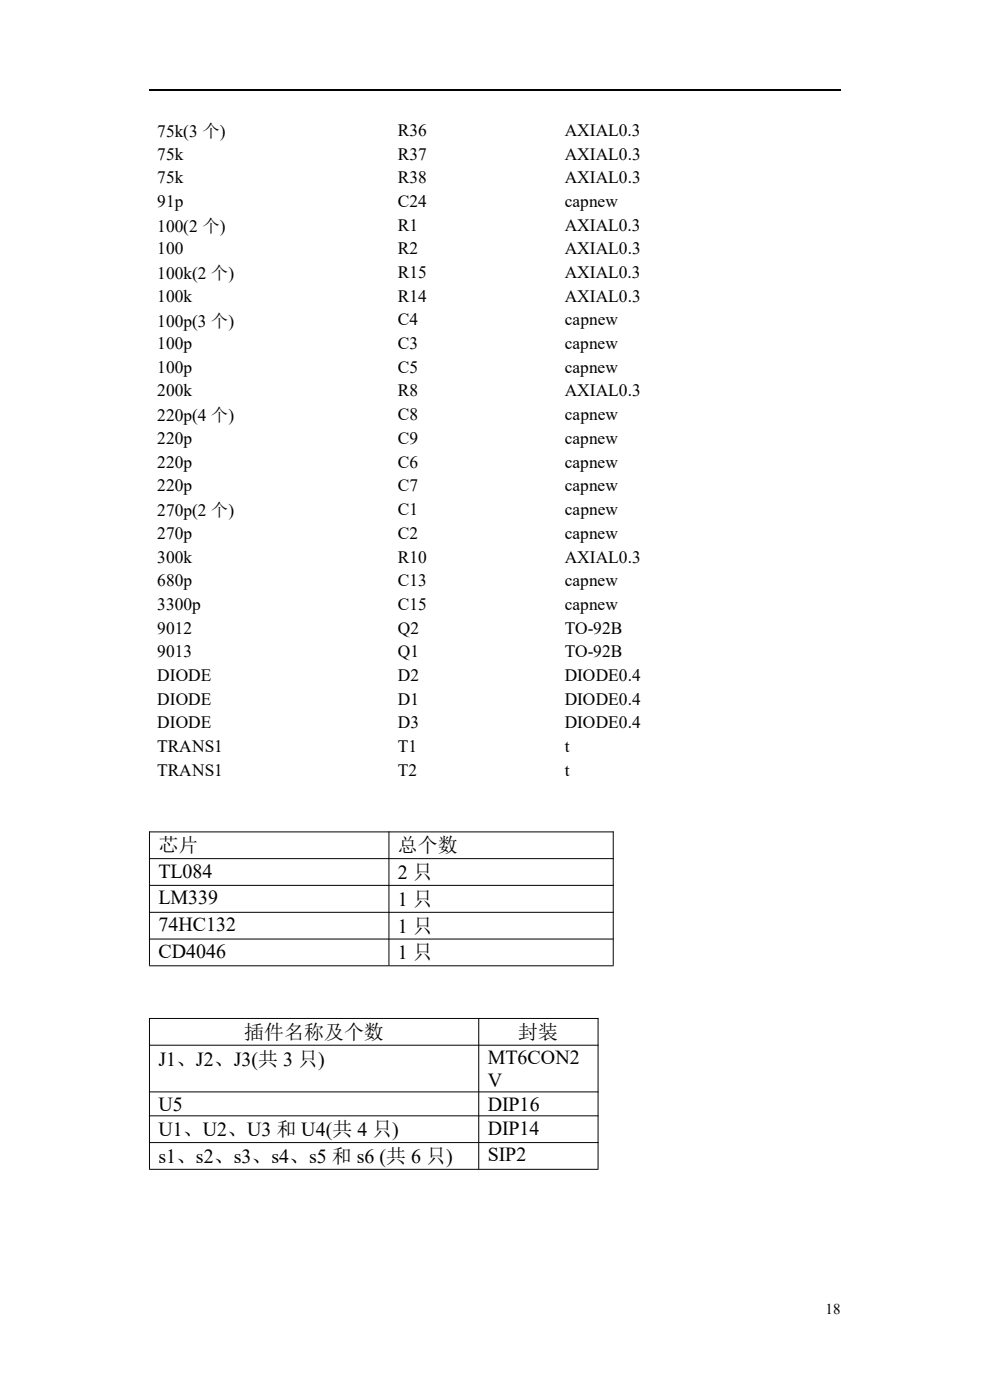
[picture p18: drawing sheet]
<svg xmlns="http://www.w3.org/2000/svg" width="210mm" height="297mm" viewBox="0 0 210 297" stroke-linecap="round" stroke-linejoin="round" font-family="sans-serif">
<defs><g id="words">
<g font-size="4.2">
<text x="33.6" y="180.8">芯片</text>
<text x="84.4" y="180.8">总个数</text>
<text x="33.6" y="186.2">TL084</text>
<text x="33.6" y="191.9">LM339</text>
<text x="84.4" y="186.5">2 只</text>
<text x="33.6" y="197.5">74HC132</text>
<text x="84.4" y="192.2">1 只</text>
<text x="84.4" y="197.9">1 只</text>
<text x="33.6" y="203.2">CD4046</text>
<text x="84.4" y="203.5">1 只</text>
<text x="51.8" y="220.4">插件名称及个数</text>
<text x="109.9" y="220.4">封装</text>
<text x="33.6" y="226.1">J1、J2、J3(共 3 只)</text>
<text x="103.5" y="225.8">MT6CON2</text>
<text x="103.5" y="230.6">V</text>
<text x="33.6" y="235.7">U5</text>
<text x="103.5" y="235.7">DIP16</text>
<text x="33.6" y="241">U1、U2、U3 和 U4(共 4 只)</text>
<text x="103.5" y="240.7">DIP14</text>
<text x="33.6" y="246.7">s1、s2、s3、s4、s5 和 s6 (共 6 只)</text>
<text x="103.5" y="246.4">SIP2</text>
</g>
<g font-size="3.7">
<text x="33.4" y="29.1">75k(3 个)</text>
<text x="84.4" y="28.8">R36</text>
<text x="119.8" y="28.8">AXIAL0.3</text>
<text x="33.4" y="33.9">75k</text>
<text x="84.4" y="33.9">R37</text>
<text x="119.8" y="33.9">AXIAL0.3</text>
<text x="33.4" y="38.9">75k</text>
<text x="84.4" y="38.9">R38</text>
<text x="119.8" y="38.9">AXIAL0.3</text>
<text x="33.4" y="43.9">91p</text>
<text x="84.4" y="43.9">C24</text>
<text x="119.8" y="43.9">capnew</text>
<text x="33.4" y="49.2">100(2 个)</text>
<text x="33.4" y="54">100</text>
<text x="84.4" y="48.9">R1</text>
<text x="84.4" y="54">R2</text>
<text x="119.8" y="48.9">AXIAL0.3</text>
<text x="119.8" y="54">AXIAL0.3</text>
<text x="33.4" y="59.3">100k(2 个)</text>
<text x="84.4" y="59">R15</text>
<text x="119.8" y="59">AXIAL0.3</text>
<text x="33.4" y="64">100k</text>
<text x="84.4" y="64">R14</text>
<text x="119.8" y="64">AXIAL0.3</text>
<text x="33.4" y="69.3">100p(3 个)</text>
<text x="84.4" y="69">C4</text>
<text x="119.8" y="69">capnew</text>
<text x="33.4" y="74.1">100p</text>
<text x="84.4" y="74.1">C3</text>
<text x="119.8" y="74.1">capnew</text>
<text x="33.4" y="79.1">100p</text>
<text x="84.4" y="79.1">C5</text>
<text x="119.8" y="79.1">capnew</text>
<text x="33.4" y="84.1">200k</text>
<text x="33.4" y="89.4">220p(4 个)</text>
<text x="84.4" y="89.2">C8</text>
<text x="84.4" y="84.1">R8</text>
<text x="119.8" y="89.2">capnew</text>
<text x="119.8" y="84.1">AXIAL0.3</text>
<text x="33.4" y="94.2">220p</text>
<text x="84.4" y="94.2">C9</text>
<text x="119.8" y="94.2">capnew</text>
<text x="33.4" y="99.2">220p</text>
<text x="84.4" y="99.2">C6</text>
<text x="119.8" y="99.2">capnew</text>
<text x="33.4" y="104.2">220p</text>
<text x="84.4" y="104.2">C7</text>
<text x="119.8" y="104.2">capnew</text>
<text x="33.4" y="109.5">270p(2 个)</text>
<text x="84.4" y="109.3">C1</text>
<text x="119.8" y="109.3">capnew</text>
<text x="33.4" y="114.3">270p</text>
<text x="33.4" y="119.3">300k</text>
<text x="84.4" y="114.3">C2</text>
<text x="84.4" y="119.3">R10</text>
<text x="119.8" y="114.3">capnew</text>
<text x="119.8" y="119.3">AXIAL0.3</text>
<text x="33.4" y="124.3">680p</text>
<text x="84.4" y="124.3">C13</text>
<text x="119.8" y="124.3">capnew</text>
<text x="33.4" y="129.4">3300p</text>
<text x="84.4" y="129.4">C15</text>
<text x="119.8" y="129.4">capnew</text>
<text x="33.4" y="134.4">9012</text>
<text x="84.4" y="134.4">Q2</text>
<text x="119.8" y="134.4">TO-92B</text>
<text x="33.4" y="139.4">9013</text>
<text x="84.4" y="139.4">Q1</text>
<text x="119.8" y="139.4">TO-92B</text>
<text x="33.4" y="144.4">DIODE</text>
<text x="33.4" y="149.5">DIODE</text>
<text x="84.4" y="144.4">D2</text>
<text x="84.4" y="149.5">D1</text>
<text x="119.8" y="144.4">DIODE0.4</text>
<text x="119.8" y="149.5">DIODE0.4</text>
<text x="33.4" y="154.5">DIODE</text>
<text x="84.4" y="154.5">D3</text>
<text x="119.8" y="154.5">DIODE0.4</text>
<text x="33.4" y="159.6">TRANS1</text>
<text x="84.4" y="159.6">T1</text>
<text x="119.8" y="159.6">t</text>
<text x="33.4" y="164.5">TRANS1</text>
<text x="84.4" y="164.5">T2</text>
<text x="119.8" y="164.5">t</text>
</g>
<text font-size="3.2" x="175.1" y="278.8">18</text>
</g></defs>
<path d="M31.7 19.1h146.7" fill="none" stroke="#000" stroke-width=".25"/>
<g fill="none" stroke="#000" stroke-width=".21">
<path d="M31.6 176.5h98.6M31.7 176.4v28.4M82.5 176.4v28.4M130.1 176.4v28.4M31.6 182.2h98.6M31.6 187.8h98.6M31.6 193.5h98.6M31.6 199.2h98.6M31.6 204.9h98.6M31.6 216.1h95.4M31.7 216v32M101.6 216v32"/>
<path d="M126.9 216v32M31.6 221.7h95.4M31.6 231.6h95.4M31.6 236.7h95.4M31.6 242.4h95.4M31.6 248.1h95.4"/>
</g>
<use href="#words"/>
</svg>
